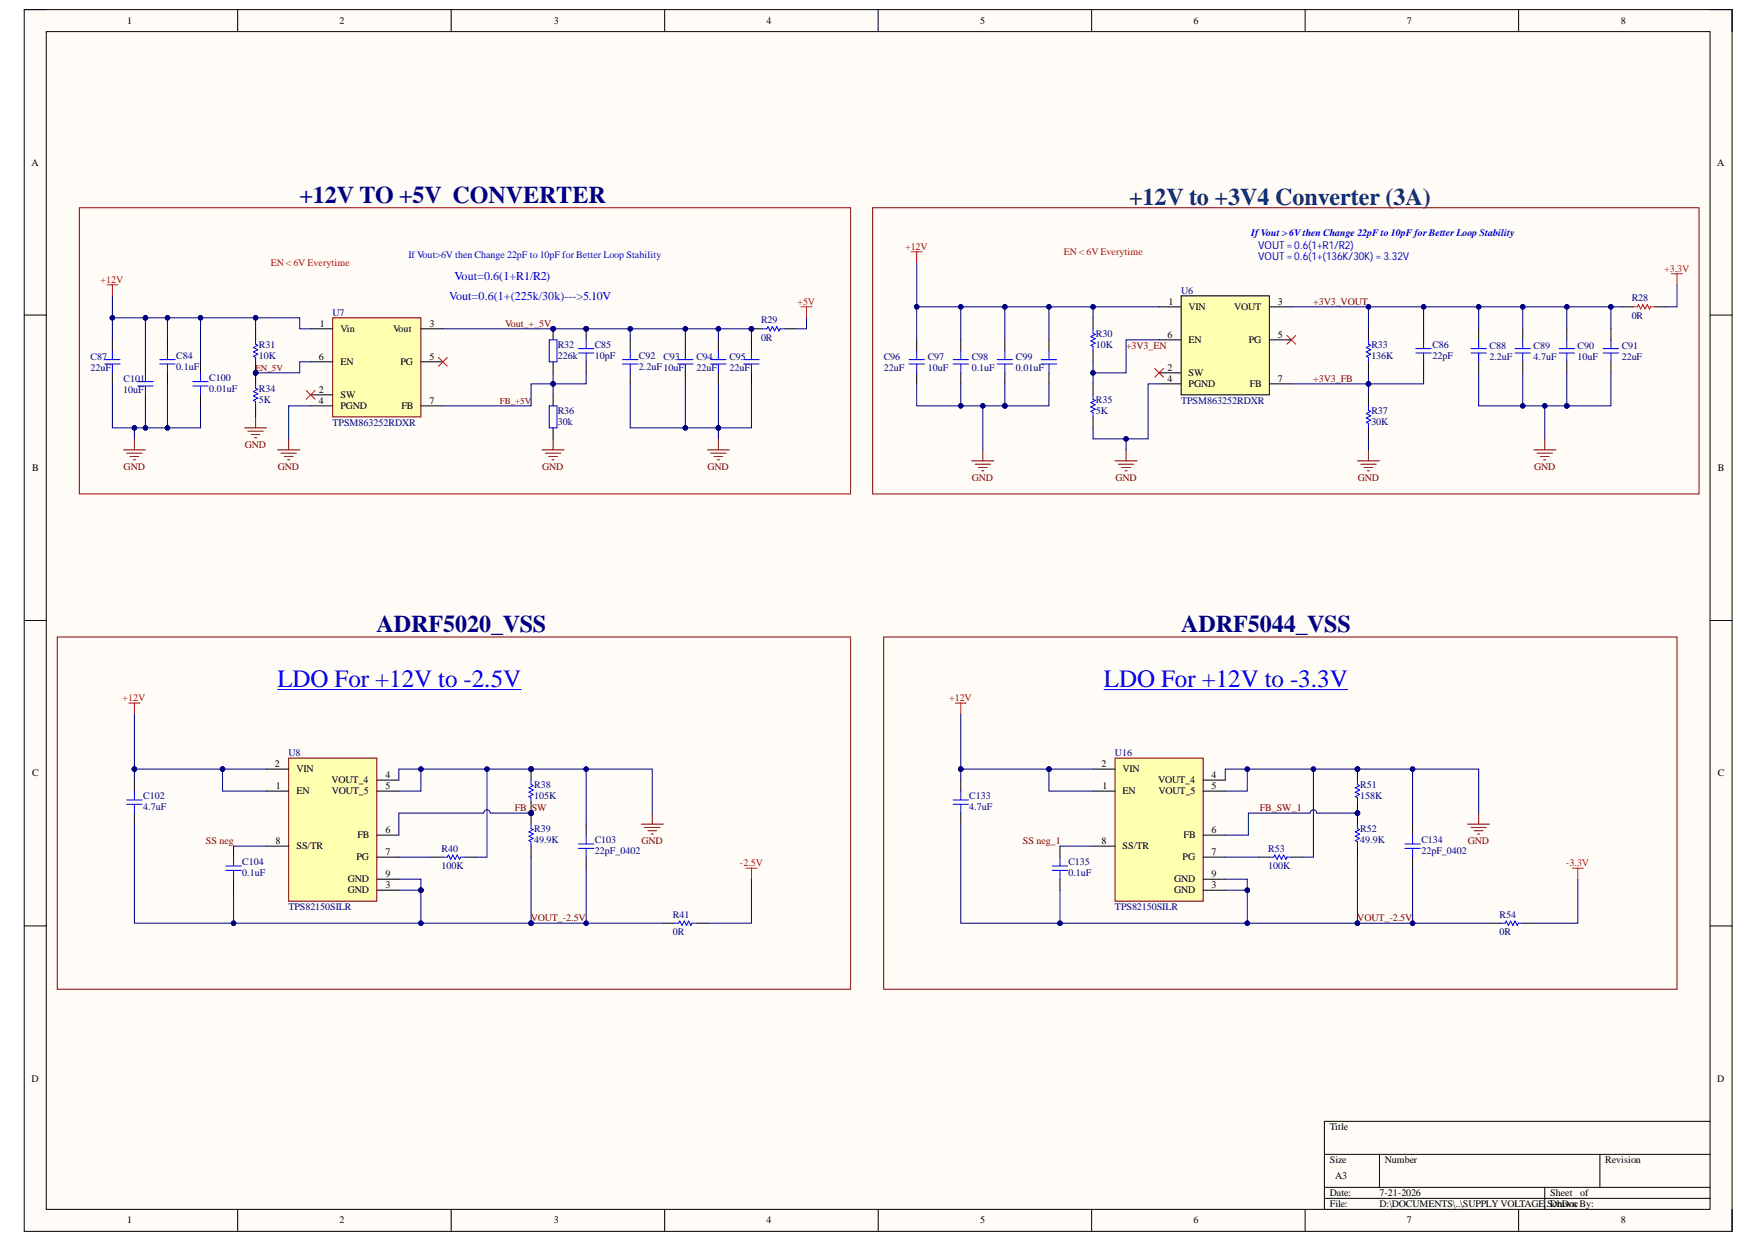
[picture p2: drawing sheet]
<svg xmlns="http://www.w3.org/2000/svg" width="297mm" height="210mm" viewBox="0 0 297 210" stroke-linecap="round" stroke-linejoin="round" font-family="sans-serif">
<defs><g id="words">
<g font-size="4.2" fill="#00f">
<text x="46.9" y="116.1">LDO For +12V to -2.5V</text>
<text x="186.5" y="116.1">LDO For +12V to -3.3V</text>
</g>
<g font-size="4.1" fill="#000080">
<text x="50.6" y="34.2">+12V TO +5V CONVERTER</text>
<text x="63.6" y="106.8">ADRF5020_VSS</text>
<text x="199.6" y="106.8">ADRF5044_VSS</text>
</g>
<text font-size="4.1" fill="#073763" x="190.8" y="34.6">+12V to +3V4 Converter (3A)</text>
<g font-size="2" fill="#00f">
<text x="76.8" y="47.3">Vout=0.6(1+R1/R2)</text>
<text x="75.9" y="50.6">Vout=0.6(1+(225k/30k)---&gt;5.10V</text>
</g>
<g font-size="1.9" fill="#00f">
<text x="212.6" y="42">VOUT=0.6(1+R1/R2)</text>
<text x="212.6" y="43.9">VOUT=0.6(1+(136K/30K) =3.32V</text>
</g>
<g font-size="1.7">
<text x="21.5" y="4.1">1</text>
<text x="57.4" y="4.1">2</text>
<text x="93.6" y="4.1">3</text>
<text x="129.5" y="4.1">4</text>
<text x="165.6" y="4.1">5</text>
<text x="201.7" y="4.1">6</text>
<text x="237.7" y="4.1">7</text>
<text x="273.8" y="4.1">8</text>
<text x="5.3" y="28">A</text>
<text x="290.2" y="28">A</text>
<text x="197.4" y="51.5">1</text>
<text x="200.8" y="52.4">VIN</text>
<text x="208.5" y="52.4">VOUT</text>
<text x="215.9" y="51.5">3</text>
<text x="54.1" y="55.2">1</text>
<text x="57.5" y="56.1">Vin</text>
<text x="66.4" y="56.1">Vout</text>
<text x="72.6" y="55.2">3</text>
<text x="197.3" y="57.1">6</text>
<text x="200.8" y="58">EN</text>
<text x="211" y="58">PG</text>
<text x="215.9" y="57.1">5</text>
<text x="53.9" y="60.8">6</text>
<text x="57.5" y="61.7">EN</text>
<text x="67.7" y="61.7">PG</text>
<text x="72.6" y="60.8">5</text>
<text x="197.3" y="62.6">2</text>
<text x="197.3" y="64.5">4</text>
<text x="200.8" y="63.6">SW</text>
<text x="200.8" y="65.4">PGND</text>
<text x="211.2" y="65.4">FB</text>
<text x="215.9" y="64.5">7</text>
<text x="53.9" y="66.4">2</text>
<text x="53.9" y="68.2">4</text>
<text x="57.5" y="67.3">SW</text>
<text x="57.5" y="69.1">PGND</text>
<text x="67.8" y="69.1">FB</text>
<text x="72.6" y="68.2">7</text>
<text x="5.4" y="79.6">B</text>
<text x="290.2" y="79.6">B</text>
<text x="5.4" y="131.2">C</text>
<text x="46.4" y="129.6">2</text>
<text x="50.1" y="130.5">VIN</text>
<text x="65.1" y="131.4">4</text>
<text x="186.1" y="129.6">2</text>
<text x="189.7" y="130.5">VIN</text>
<text x="204.7" y="131.4">4</text>
<text x="290.2" y="131.2">C</text>
<text x="46.6" y="133.3">1</text>
<text x="50.1" y="134.2">EN</text>
<text x="56" y="132.4">VOUT_4</text>
<text x="56.1" y="134.2">VOUT_5</text>
<text x="65.1" y="133.3">5</text>
<text x="186.3" y="133.3">1</text>
<text x="189.7" y="134.2">EN</text>
<text x="195.7" y="132.4">VOUT_4</text>
<text x="195.8" y="134.2">VOUT_5</text>
<text x="204.7" y="133.3">5</text>
<text x="46.5" y="142.6">8</text>
<text x="50.1" y="143.5">SS/TR</text>
<text x="60.4" y="141.7">FB</text>
<text x="65.1" y="140.7">6</text>
<text x="186.1" y="142.6">8</text>
<text x="189.7" y="143.5">SS/TR</text>
<text x="200" y="141.7">FB</text>
<text x="204.7" y="140.7">6</text>
<text x="58.8" y="149.1">GND</text>
<text x="60.2" y="145.4">PG</text>
<text x="65.1" y="144.5">7</text>
<text x="65.1" y="148.2">9</text>
<text x="198.4" y="149.1">GND</text>
<text x="199.8" y="145.4">PG</text>
<text x="204.7" y="144.5">7</text>
<text x="204.7" y="148.2">9</text>
<text x="58.8" y="151">GND</text>
<text x="65.1" y="150">3</text>
<text x="198.4" y="151">GND</text>
<text x="204.7" y="150">3</text>
<text x="5.3" y="182.8">D</text>
<text x="290.2" y="182.8">D</text>
<text x="224.7" y="190.9">Title</text>
<text x="224.7" y="196.5">Size</text>
<text x="234" y="196.5">Number</text>
<text x="271.2" y="196.5">Revision</text>
<text x="224.7" y="202.1">Date:</text>
<text x="224.7" y="204">File:</text>
<text x="225.6" y="199.3">A3</text>
<text x="233.1" y="202.1">7-21-2026</text>
<text x="233.1" y="204">D:\DOCUMENTS\..\SUPPLYVOLTAGE.SchDoc</text>
<text x="261.9" y="202.1">Sheet</text>
<text x="261.9" y="204">Drawn By:</text>
<text x="267" y="202.1">of</text>
<text x="21.5" y="206.8">1</text>
<text x="57.4" y="206.8">2</text>
<text x="93.6" y="206.8">3</text>
<text x="129.5" y="206.8">4</text>
<text x="165.6" y="206.8">5</text>
<text x="201.7" y="206.8">6</text>
<text x="237.7" y="206.8">7</text>
<text x="273.8" y="206.8">8</text>
</g>
<g font-size="1.7" fill="#00f">
<text x="211.4" y="39.8">IfVout &gt; 6Vthen Change 22pF to 10pF for Better LoopStability</text>
<text x="69" y="43.5">IfVout&gt;6V then Change 22pF to 10pF for Better Loop Stability</text>
</g>
<g font-size="1.7" fill="#f00">
<text x="17" y="47.8">+12V</text>
<text x="45.8" y="45">EN &lt; 6V Everytime</text>
<text x="152.9" y="42.2">+12V</text>
<text x="179.8" y="43.1">EN &lt; 6V Everytime</text>
<text x="281.2" y="45.9">+3.3V</text>
<text x="134.8" y="51.5">+5V</text>
<text x="20.7" y="118.4">+12V</text>
<text x="160.4" y="118.4">+12V</text>
<text x="125" y="146.3">-2.5V</text>
<text x="264.6" y="146.3">-3.3V</text>
</g>
<g font-size="1.7" fill="#000080">
<text x="56.2" y="53.3">U7</text>
<text x="199.6" y="49.6">U6</text>
<text x="275.7" y="50.9">R28</text>
<text x="275.7" y="53.8">0R</text>
<text x="43.7" y="58.7">R31</text>
<text x="94.2" y="58.7">R32</text>
<text x="100.5" y="58.7">C85</text>
<text x="128.6" y="54.6">R29</text>
<text x="128.6" y="57.6">0R</text>
<text x="185.2" y="56.9">R30</text>
<text x="185.2" y="58.7">10K</text>
<text x="231.7" y="58.7">R33</text>
<text x="242" y="58.7">C86</text>
<text x="251.7" y="58.9">C88</text>
<text x="259.1" y="58.9">C89</text>
<text x="266.6" y="58.9">C90</text>
<text x="274" y="58.9">C91</text>
<text x="15.3" y="60.9">C87</text>
<text x="15.3" y="62.6">22uF</text>
<text x="20.9" y="64.6">C101</text>
<text x="29.8" y="60.6">C84</text>
<text x="29.8" y="62.5">0.1uF</text>
<text x="35.4" y="64.3">C100</text>
<text x="43.7" y="60.6">10K</text>
<text x="94.2" y="60.6">226k</text>
<text x="100.5" y="60.6">10pF</text>
<text x="107.9" y="60.6">C92</text>
<text x="107.9" y="62.5">2.2uF10uF</text>
<text x="112.1" y="60.9">C93</text>
<text x="117.7" y="60.9">C94</text>
<text x="117.7" y="62.6">22uF</text>
<text x="123.3" y="60.9">C95</text>
<text x="123.3" y="62.6">22uF</text>
<text x="149.3" y="60.8">C96</text>
<text x="149.3" y="62.6">22uF</text>
<text x="156.8" y="60.8">C97</text>
<text x="156.8" y="62.6">10uF</text>
<text x="164.2" y="60.8">C98</text>
<text x="164.2" y="62.6">0.1uF</text>
<text x="171.6" y="60.8">C99</text>
<text x="171.6" y="62.6">0.01uF</text>
<text x="231.7" y="60.6">136K</text>
<text x="242" y="60.6">22pF</text>
<text x="251.7" y="60.8">2.2uF</text>
<text x="259.1" y="60.8">4.7uF</text>
<text x="266.6" y="60.8">10uF</text>
<text x="274" y="60.8">22uF</text>
<text x="20.8" y="66.4">10uF</text>
<text x="35.4" y="66.2">0.01uF</text>
<text x="43.7" y="66.2">R34</text>
<text x="43.7" y="68">5K</text>
<text x="56.2" y="71.9">TPSM863252RDXR</text>
<text x="94.2" y="69.9">R36</text>
<text x="94.2" y="71.8">30k</text>
<text x="185.2" y="68">R35</text>
<text x="185.2" y="69.9">5K</text>
<text x="199.6" y="68.2">TPSM863252RDXR</text>
<text x="231.7" y="69.9">R37</text>
<text x="231.7" y="71.8">30K</text>
<text x="48.7" y="127.7">U8</text>
<text x="188.4" y="127.7">U16</text>
<text x="24.2" y="135">C102</text>
<text x="24.2" y="136.8">4.7uF</text>
<text x="90.3" y="133.1">R38</text>
<text x="90.3" y="135">105K</text>
<text x="163.8" y="135">C133</text>
<text x="163.8" y="136.8">4.7uF</text>
<text x="229.8" y="133.1">R51</text>
<text x="229.8" y="135">158K</text>
<text x="74.6" y="143.9">R40</text>
<text x="90.3" y="140.6">R39</text>
<text x="90.3" y="142.4">49.9K</text>
<text x="100.5" y="142.4">C103</text>
<text x="214.3" y="143.9">R53</text>
<text x="229.8" y="140.6">R52</text>
<text x="229.8" y="142.4">49.9K</text>
<text x="240.2" y="142.4">C134</text>
<text x="40.9" y="146.1">C104</text>
<text x="40.9" y="148">0.1uF</text>
<text x="74.6" y="146.9">100K</text>
<text x="100.5" y="144.3">22pF_0402</text>
<text x="180.5" y="146.1">C135</text>
<text x="180.5" y="148">0.1uF</text>
<text x="214.3" y="146.9">100K</text>
<text x="240.2" y="144.3">22pF_0402</text>
<text x="48.7" y="153.8">TPS82150SILR</text>
<text x="113.7" y="155.1">R41</text>
<text x="188.4" y="153.8">TPS82150SILR</text>
<text x="253.4" y="155.1">R54</text>
<text x="113.7" y="158.1">0R</text>
<text x="253.4" y="158.1">0R</text>
</g>
<g font-size="1.7" fill="#800000">
<text x="221.9" y="51.5">+3V3_VOUT</text>
<text x="85.4" y="55.2">Vout_+_5V</text>
<text x="190.3" y="58.9">+3V3_EN</text>
<text x="221.9" y="64.5">+3V3_FB</text>
<text x="41.4" y="75.7">GND</text>
<text x="20.9" y="79.4">GND</text>
<text x="47" y="79.4">GND</text>
<text x="91.6" y="79.4">GND</text>
<text x="119.5" y="79.4">GND</text>
<text x="164.2" y="81.2">GND</text>
<text x="188.5" y="81.2">GND</text>
<text x="229.4" y="81.2">GND</text>
<text x="259.2" y="79.4">GND</text>
<text x="87" y="137">FB_SW</text>
<text x="212.8" y="137">FB_SW_1</text>
<text x="34.8" y="142.6">SS neg</text>
<text x="108.4" y="142.6">GND</text>
<text x="172.8" y="142.6">SS neg_1</text>
<text x="248" y="142.6">GND</text>
<text x="89.7" y="155.6">VOUT_-2.5V</text>
<text x="229.3" y="155.6">VOUT_-2.5V</text>
</g>
<g font-size="1.5" fill="#800000">
<text x="43.1" y="62.6">EN_5V</text>
<text x="84.4" y="68.2">FB_+5V</text>
</g>
</g></defs>
<path d="M4.1 1.6h288.6v206.5h-288.6z" fill-rule="evenodd" fill="#fffcf8"/>
<path d="M4.1 1.6h288.6v206.5h-288.6z" fill="none" stroke="#000" stroke-width=".17"/>
<path d="M7.8 5.3h281.1v199.1h-281.1z" fill-rule="evenodd" fill="#fffcf8"/>
<g fill="none" stroke="#000" stroke-width=".17">
<path d="M4.1 1.6h3.7M7.8 5.3h281.1v199.1h-281.1zM40.2 1.6v3.7M76.2 1.6v3.7M112.3 1.6v3.7M148.4 1.6v3.7M184.5 1.6v3.7M220.5 1.6v3.7M256.6 1.6v3.7M288.9 1.6h3.8v3.7M4.1 53.2h3.7M288.9 53.3h3.8"/>
<path d="M4.1 104.9h3.7M288.9 104.9h3.8M4.1 156.5h3.7M288.9 156.5h3.8M223.8 195.1h65.1M233.1 195.1v5.6M270.3 195.1v5.6M288.9 189.5h-65.1v14.9M40.2 204.4v3.7M76.2 204.4v3.7M112.3 204.4v3.7M148.4 204.4v3.7"/>
<path d="M184.5 204.4v3.7M220.5 204.4v3.7M223.8 200.7h65.1M223.8 202.5h65.1M256.6 204.4v3.7M261 200.7v3.7M292.7 204.4v3.7"/>
</g>
<path d="M56.2 53.7h14.9v16.8h-14.9z" fill-rule="evenodd" fill="#ffffb0"/>
<path d="M56.2 53.7h14.9v16.8h-14.9zM20.8 76h3.8M21.4 76.6h2.6M22 77.1h1.5M22.5 77.7h.4M22.7 74.2v1.8M46.9 76h3.7M47.5 76.6h2.6M48 77.1h1.5M48.6 77.7h.4M48.8 74.2v1.8" fill="none" stroke="#800000" stroke-width=".17"/>
<g fill="none" stroke="#000" stroke-width=".17">
<path d="M19 57.4v1.9M28.3 57.4v1.9M52.5 55.6h3.7M71.1 55.6h3.7M19 63v1.9M24.6 61.1v1.9M24.6 66.7v1.9M28.3 63v1.9M33.9 61.1v1.9M33.9 66.7v1.9M52.5 66.7h3.7M52.5 68.6h3.7"/>
<path d="M52.5 61.1h3.7M71.1 68.6h3.7M71.1 61.1h3.7"/>
</g>
<path d="M51.8 66l1.4 1.5M53.2 66l-1.4 1.5" fill="none" stroke="#f00" stroke-width=".17"/>
<g fill="none" stroke="#00f" stroke-width=".17">
<path d="M19 59.3v1.5M28.3 59.3v1.5M17.7 61.5h2.6M17.7 60.8h2.6M19 61.5v1.5M23.3 65.2h2.6M23.3 64.5h2.6M24.6 63v1.5M24.6 65.2v1.5M27 61.5h2.6M27 60.8h2.6M28.3 61.5v1.5"/>
<path d="M32.6 65.2h2.6M32.6 64.5h2.6M33.9 63v1.5M33.9 65.2v1.5"/>
</g>
<circle cx="93.5" cy="55.6" r=".37" fill="#000080"/>
<circle cx="93.5" cy="55.6" r=".37" fill="none" stroke="#000080" stroke-width=".17"/>
<path d="M93.5 55.6v1.8M93.5 61.1v1.9" fill="none" stroke="#000" stroke-width=".17"/>
<circle cx="93.5" cy="55.6" r=".37" fill="#000080"/>
<circle cx="93.5" cy="55.6" r=".37" fill="none" stroke="#000080" stroke-width=".17"/>
<path d="M92.8 57.4h1.3v3.7h-1.3zM115.8 59.3v1.5M121.4 59.3v1.5M92.8 68.6h1.3v3.7h-1.3zM114.5 61.5h2.6M114.5 60.8h2.6M115.8 61.5v1.5M120.1 61.5h2.6M120.1 60.8h2.6M121.4 61.5v1.5" fill="none" stroke="#00f" stroke-width=".17"/>
<path d="M115.8 57.4v1.9M121.4 57.4v1.9M93.5 66.7v1.9M93.5 72.3v1.9M115.8 63v1.9M121.4 63v1.9" fill="none" stroke="#000" stroke-width=".17"/>
<path d="M91.6 76h3.7M92.2 76.6h2.6M92.7 77.1h1.5M93.3 77.7h.3M93.5 74.2v1.8" fill="none" stroke="#800000" stroke-width=".17"/>
<circle cx="99" cy="55.6" r=".37" fill="#000080"/>
<circle cx="99" cy="55.6" r=".37" fill="none" stroke="#000080" stroke-width=".17"/>
<path d="M99 55.6v1.8" fill="none" stroke="#000" stroke-width=".17"/>
<circle cx="99" cy="55.6" r=".37" fill="#000080"/>
<circle cx="99" cy="55.6" r=".37" fill="none" stroke="#000080" stroke-width=".17"/>
<path d="M106.5 57.4v1.9M99 61.1v1.9M106.5 63v1.9" fill="none" stroke="#000" stroke-width=".17"/>
<path d="M97.7 58.9h2.6M97.7 59.7h2.6M99 57.4v1.5M99 59.7v1.4M106.5 59.3v1.5M105.2 61.5h2.6M105.2 60.8h2.6M106.5 61.5v1.5" fill="none" stroke="#00f" stroke-width=".17"/>
<path d="M119.5 76h3.7M120.1 76.6h2.6M120.6 77.1h1.5M121.2 77.7h.4M121.4 74.2v1.8" fill="none" stroke="#800000" stroke-width=".17"/>
<path d="M135.3 51.9h1.9M136.3 51.9v1.8" fill="none" stroke="#f00" stroke-width=".17"/>
<circle cx="93.5" cy="55.6" r=".37" fill="#000080"/>
<circle cx="93.5" cy="55.6" r=".37" fill="none" stroke="#000080" stroke-width=".17"/>
<path d="M127 57.4v1.9M127 63v1.9" fill="none" stroke="#000" stroke-width=".17"/>
<path d="M127 59.3v1.5M125.7 61.5h2.6M125.7 60.8h2.6M127 61.5v1.5" fill="none" stroke="#00f" stroke-width=".17"/>
<circle cx="127" cy="55.6" r=".37" fill="#000080"/>
<circle cx="127" cy="55.6" r=".37" fill="none" stroke="#000080" stroke-width=".17"/>
<path d="M127 55.6h1.8M132.6 55.6h1.8" fill="none" stroke="#000" stroke-width=".17"/>
<circle cx="127" cy="55.6" r=".37" fill="#000080"/>
<circle cx="127" cy="55.6" r=".37" fill="none" stroke="#000080" stroke-width=".17"/>
<path d="M128.8 55.6h.8l.2-.4 .3 .7 .4-.7 .4 .7 .3-.7 .4 .7 .2-.3h.8" fill="none" stroke="#00f" stroke-width=".17"/>
<path d="M74.1 60.4l1.5 1.5M75.6 60.4l-1.5 1.5" fill="none" stroke="#f00" stroke-width=".17"/>
<path d="M41.3 72.3h3.7M41.9 72.9h2.6M42.4 73.4h1.5M43 74h.4M43.2 70.5v1.8" fill="none" stroke="#800000" stroke-width=".17"/>
<circle cx="43.2" cy="63" r=".37" fill="#000080"/>
<circle cx="43.2" cy="63" r=".37" fill="none" stroke="#000080" stroke-width=".17"/>
<circle cx="43.2" cy="63" r=".37" fill="#000080"/>
<circle cx="43.2" cy="63" r=".37" fill="none" stroke="#000080" stroke-width=".17"/>
<path d="M43.2 55.6v1.8M43.2 61.1v1.9" fill="none" stroke="#000" stroke-width=".17"/>
<circle cx="43.2" cy="63" r=".37" fill="#000080"/>
<circle cx="43.2" cy="63" r=".37" fill="none" stroke="#000080" stroke-width=".17"/>
<path d="M43.2 57.4v.8l.4 .2-.8 .3 .8 .4-.8 .4 .8 .3-.8 .4 .4 .2v.7" fill="none" stroke="#00f" stroke-width=".17"/>
<circle cx="43.2" cy="63" r=".37" fill="#000080"/>
<circle cx="43.2" cy="63" r=".37" fill="none" stroke="#000080" stroke-width=".17"/>
<path d="M43.2 63v1.9" fill="none" stroke="#000" stroke-width=".17"/>
<circle cx="43.2" cy="63" r=".37" fill="#000080"/>
<circle cx="43.2" cy="63" r=".37" fill="none" stroke="#000080" stroke-width=".17"/>
<g fill="none" stroke="#000" stroke-width=".17">
<path d="M154.9 57.4v1.9M162.3 57.4v1.9M169.8 57.4v1.9M177.2 57.4v1.9M231.2 55.6v1.8M249.8 55.6v1.8M257.3 55.6v1.8M264.7 55.6v1.8M272.2 55.6v1.8M43.2 68.6v1.9M154.9 63v1.9M162.3 63v1.9"/>
<path d="M169.8 63v1.9M177.2 63v1.9M231.2 61.2v1.8M231.2 66.7v1.9M231.2 72.3v1.9M249.8 61.2v1.8M257.3 61.2v1.8M264.7 61.2v1.8M272.2 61.2v1.8"/>
</g>
<g fill="none" stroke="#00f" stroke-width=".17">
<path d="M154.9 59.3v1.5M162.3 59.3v1.5M169.8 59.3v1.5M177.2 59.3v1.5M231.2 57.4v.8l.4 .2-.7 .3 .7 .4-.7 .4 .7 .4-.7 .3 .3 .2v.8M248.5 59.7h2.6M248.5 58.9h2.6M249.8 57.4v1.5M249.8 59.7v1.5M256 59.7h2.6M256 58.9h2.6M257.3 57.4v1.5"/>
<path d="M257.3 59.7v1.5M263.4 59.7h2.6M263.4 58.9h2.6M264.7 57.4v1.5M264.7 59.7v1.5M270.9 59.7h2.6M270.9 58.9h2.6M272.2 57.4v1.5M272.2 59.7v1.5M43.2 64.9v.7l.4 .2-.8 .4 .8 .3-.8 .4 .8 .4-.8 .4 .4 .1v.8M153.6 61.5h2.6M153.6 60.8h2.6"/>
<path d="M154.9 61.5v1.5M161 61.5h2.6M161 60.8h2.6M162.3 61.5v1.5M168.5 61.5h2.6M168.5 60.8h2.6M169.8 61.5v1.5M175.9 61.5h2.6M175.9 60.8h2.6M177.2 61.5v1.5M231.2 68.6v.7l.4 .2-.7 .4 .7 .4-.7 .3 .7 .4-.7 .4 .3 .2v.7"/>
</g>
<path d="M18.1 48.1h1.8M19 48.1v1.9M217.4 56.7l1.5 1.5M218.9 56.7l-1.5 1.5M282.4 46.3h1.9M283.4 46.3v1.8M195.1 62.3l1.5 1.5M196.6 62.3l-1.5 1.5" fill="none" stroke="#f00" stroke-width=".17"/>
<g fill="none" stroke="#800000" stroke-width=".17">
<path d="M164.2 77.9h3.7M164.8 78.5h2.6M165.3 79h1.5M165.9 79.6h.3M166.1 76v1.9M188.4 77.9h3.7M189 78.5h2.6M189.5 79h1.5M190.1 79.6h.4M190.3 76v1.9M229.4 77.9h3.7M229.9 78.5h2.6"/>
<path d="M230.5 79h1.5M231 79.6h.4M231.2 76v1.9M259.1 76h3.8M259.7 76.6h2.6M260.3 77.2h1.5M260.8 77.7h.4M261 74.2v1.8"/>
</g>
<path d="M199.6 50h14.9v16.7h-14.9z" fill-rule="evenodd" fill="#ffffb0"/>
<g fill="none" stroke="#000" stroke-width=".17">
<path d="M184.7 53.7v1.9M184.7 59.3v1.9M195.8 51.9h3.8M195.8 57.4h3.8M199.6 50h14.9v16.7h-14.9zM214.5 51.9h3.7M214.5 57.4h3.7M240.5 55.6v1.8M274 51.9h1.9M279.6 51.9h1.9M184.7 64.9v1.8M184.7 70.5v1.8"/>
<path d="M195.8 63h3.8M195.8 64.9h3.8M214.5 64.9h3.7M240.5 61.2v1.8"/>
</g>
<path d="M184.7 55.6v.7l.4 .2-.8 .4 .8 .3-.8 .4 .8 .4-.8 .4 .4 .1v.8M239.2 58.9h2.6M239.2 59.7h2.6M240.5 57.4v1.5M240.5 59.7v1.5M184.7 66.7v.8l.4 .2-.8 .3 .8 .4-.8 .4 .8 .4-.8 .3 .4 .2v.8" fill="none" stroke="#00f" stroke-width=".17"/>
<path d="M154 42.5h1.8M154.9 42.5v1.9M275.9 51.9h.7l.2-.4 .4 .7 .4-.7 .4 .7 .3-.7 .4 .7 .2-.3h.7" fill="none" stroke="#f00" stroke-width=".17"/>
<path d="M147.5 35.1h139.6v48.4h-139.6z" fill="none" stroke="#800000" stroke-width=".17"/>
<path d="M48.8 128.1h14.9v24.2h-14.9z" fill-rule="evenodd" fill="#ffffb0"/>
<path d="M48.8 128.1h14.9v24.2h-14.9z" fill="none" stroke="#800000" stroke-width=".17"/>
<g fill="none" stroke="#000" stroke-width=".17">
<path d="M22.7 131.8v1.9M22.7 137.4v1.9M45 130h3.8M45 133.7h3.8M63.7 133.7h3.7M63.7 131.8h3.7M39.5 143v1.9M39.5 148.6v1.8M45 143h3.8M63.7 141.1h3.7M63.7 144.9h3.7M63.7 148.6h3.7"/>
<path d="M63.7 150.4h3.7"/>
</g>
<path d="M21.4 135.9h2.6M21.4 135.2h2.6M22.7 133.7v1.5M22.7 135.9v1.5M38.2 147.1h2.6M38.2 146.3h2.6M39.5 144.9v1.4M39.5 147.1v1.5" fill="none" stroke="#00f" stroke-width=".17"/>
<circle cx="89.7" cy="130" r=".37" fill="#000080"/>
<circle cx="89.7" cy="130" r=".37" fill="none" stroke="#000080" stroke-width=".17"/>
<circle cx="89.7" cy="137.4" r=".37" fill="#000080"/>
<circle cx="89.7" cy="137.4" r=".37" fill="none" stroke="#000080" stroke-width=".17"/>
<path d="M89.7 130v1.8" fill="none" stroke="#000" stroke-width=".17"/>
<circle cx="89.7" cy="130" r=".37" fill="#000080"/>
<circle cx="89.7" cy="130" r=".37" fill="none" stroke="#000080" stroke-width=".17"/>
<path d="M89.7 135.6v1.8" fill="none" stroke="#000" stroke-width=".17"/>
<circle cx="89.7" cy="137.4" r=".37" fill="#000080"/>
<circle cx="89.7" cy="137.4" r=".37" fill="none" stroke="#000080" stroke-width=".17"/>
<path d="M89.7 131.8v.8l.4 .2-.7 .3 .7 .4-.7 .4 .7 .4-.7 .3 .3 .2v.8" fill="none" stroke="#00f" stroke-width=".17"/>
<circle cx="89.7" cy="137.4" r=".37" fill="#000080"/>
<circle cx="89.7" cy="137.4" r=".37" fill="none" stroke="#000080" stroke-width=".17"/>
<path d="M89.7 137.4v1.9" fill="none" stroke="#000" stroke-width=".17"/>
<circle cx="89.7" cy="137.4" r=".37" fill="#000080"/>
<circle cx="89.7" cy="137.4" r=".37" fill="none" stroke="#000080" stroke-width=".17"/>
<path d="M89.7 143v1.9" fill="none" stroke="#000" stroke-width=".17"/>
<path d="M89.7 139.3v.7l.4 .2-.7 .4 .7 .4-.7 .3 .7 .4-.7 .4 .3 .2v.7" fill="none" stroke="#00f" stroke-width=".17"/>
<circle cx="89.7" cy="137.4" r=".37" fill="#000080"/>
<circle cx="89.7" cy="137.4" r=".37" fill="none" stroke="#000080" stroke-width=".17"/>
<path d="M9.7 107.7h134v59.5h-134zM108.3 139.3h3.8M108.9 139.8h2.6M110.2 137.4v1.9M109.5 140.4h1.5M110 141h.4" fill="none" stroke="#800000" stroke-width=".17"/>
<path d="M21.8 118.8h1.8M22.7 118.8v1.9M126 146.7h1.9M127 146.7v1.9" fill="none" stroke="#f00" stroke-width=".17"/>
<path d="M46.9 116.5h41.2M74.8 144.9h.8l.2-.4 .3 .7 .4-.7 .4 .7 .4-.7 .3 .7 .2-.3h.8M113.9 156h.8l.2-.3 .3 .7 .4-.7 .4 .7 .4-.7 .3 .7 .2-.4h.8" fill="none" stroke="#00f" stroke-width=".17"/>
<path d="M73 144.9h1.8M78.6 144.9h1.8M112.1 156h1.8M117.7 156h1.8" fill="none" stroke="#000" stroke-width=".17"/>
<path d="M188.4 128.1h14.9v24.2h-14.9z" fill-rule="evenodd" fill="#ffffb0"/>
<path d="M188.4 128.1h14.9v24.2h-14.9z" fill="none" stroke="#800000" stroke-width=".17"/>
<g fill="none" stroke="#000" stroke-width=".17">
<path d="M162.3 131.8v1.9M162.3 137.4v1.9M184.7 130h3.7M184.7 133.7h3.7M203.3 133.7h3.7M203.3 131.8h3.7M179.1 143v1.9M179.1 148.6v1.8M184.7 143h3.7M203.3 141.1h3.7M203.3 144.9h3.7M203.3 148.6h3.7"/>
<path d="M203.3 150.4h3.7"/>
</g>
<path d="M161 135.9h2.6M161 135.2h2.6M162.3 133.7v1.5M162.3 135.9v1.5M177.8 147.1h2.6M177.8 146.3h2.6M179.1 144.9v1.4M179.1 147.1v1.5" fill="none" stroke="#00f" stroke-width=".17"/>
<circle cx="229.4" cy="130" r=".37" fill="#000080"/>
<circle cx="229.4" cy="130" r=".37" fill="none" stroke="#000080" stroke-width=".17"/>
<circle cx="229.4" cy="137.4" r=".37" fill="#000080"/>
<circle cx="229.4" cy="137.4" r=".37" fill="none" stroke="#000080" stroke-width=".17"/>
<path d="M229.4 130v1.8" fill="none" stroke="#000" stroke-width=".17"/>
<circle cx="229.4" cy="130" r=".37" fill="#000080"/>
<circle cx="229.4" cy="130" r=".37" fill="none" stroke="#000080" stroke-width=".17"/>
<path d="M229.4 135.6v1.8" fill="none" stroke="#000" stroke-width=".17"/>
<circle cx="229.4" cy="137.4" r=".37" fill="#000080"/>
<circle cx="229.4" cy="137.4" r=".37" fill="none" stroke="#000080" stroke-width=".17"/>
<path d="M229.4 131.8v.8l.3 .2-.7 .3 .7 .4-.7 .4 .7 .4-.7 .3 .4 .2v.8" fill="none" stroke="#00f" stroke-width=".17"/>
<circle cx="229.4" cy="137.4" r=".37" fill="#000080"/>
<circle cx="229.4" cy="137.4" r=".37" fill="none" stroke="#000080" stroke-width=".17"/>
<path d="M229.4 137.4v1.9" fill="none" stroke="#000" stroke-width=".17"/>
<circle cx="229.4" cy="137.4" r=".37" fill="#000080"/>
<circle cx="229.4" cy="137.4" r=".37" fill="none" stroke="#000080" stroke-width=".17"/>
<path d="M212.6 144.9h1.9M218.2 144.9h1.9M229.4 143v1.9M251.7 156h1.9M257.3 156h1.8" fill="none" stroke="#000" stroke-width=".17"/>
<path d="M186.5 116.5h41.2M229.4 139.3v.7l.3 .2-.7 .4 .7 .4-.7 .3 .7 .4-.7 .4 .4 .2v.7M214.5 144.9h.7l.2-.4 .4 .7 .3-.7 .4 .7 .4-.7 .4 .7 .1-.3h.8M253.6 156h.7l.2-.3 .4 .7 .3-.7 .4 .7 .4-.7 .4 .7 .1-.4h.8" fill="none" stroke="#00f" stroke-width=".17"/>
<path d="M149.3 107.7h134.1v59.5h-134.1zM248 139.3h3.7M248.5 139.8h2.6M249.8 137.4v1.9M249.1 140.4h1.5M249.7 141h.3" fill="none" stroke="#800000" stroke-width=".17"/>
<path d="M161.4 118.8h1.9M162.3 118.8v1.9M265.7 146.7h1.8M266.6 146.7v1.9" fill="none" stroke="#f00" stroke-width=".17"/>
<circle cx="89.7" cy="156" r=".37" fill="#000080"/>
<circle cx="89.7" cy="156" r=".37" fill="none" stroke="#000080" stroke-width=".17"/>
<circle cx="229.4" cy="156" r=".37" fill="#000080"/>
<g fill="none" stroke="#000080" stroke-width=".17">
<path d="M22.7 72.3v1.9M52.5 68.6h-3.7v5.6"/>
<circle cx="229.4" cy="156" r=".37"/>
</g>
<path d="M13.4 35.1h130.3v48.4h-130.3z" fill="none" stroke="#980000" stroke-width=".17"/>
<path d="M99 139.3v1.8M238.7 139.3v1.8M99 144.9v1.8M238.7 144.9v1.8" fill="none" stroke="#000" stroke-width=".17"/>
<path d="M97.7 143.4h2.6M97.7 142.6h2.6M99 141.1v1.5M99 143.4v1.5M237.4 143.4h2.6M237.4 142.6h2.6M238.7 141.1v1.5M238.7 143.4v1.5" fill="none" stroke="#00f" stroke-width=".17"/>
<circle cx="22.7" cy="72.3" r=".37" fill="#000080"/>
<g fill="none" stroke="#000080" stroke-width=".17">
<path d="M93.5 63v1.9h-3.8v3.7h-14.9"/>
<circle cx="22.7" cy="72.3" r=".37"/>
</g>
<circle cx="93.5" cy="64.9" r=".37" fill="#000080"/>
<g fill="none" stroke="#000080" stroke-width=".17">
<path d="M93.5 64.9v1.8"/>
<circle cx="93.5" cy="64.9" r=".37"/>
</g>
<circle cx="93.5" cy="64.9" r=".37" fill="#000080"/>
<g fill="none" stroke="#000080" stroke-width=".17">
<path d="M99 63v1.9h-5.5"/>
<circle cx="93.5" cy="64.9" r=".37"/>
</g>
<circle cx="93.5" cy="64.9" r=".37" fill="#000080"/>
<g fill="none" stroke="#000080" stroke-width=".17">
<path d="M106.5 55.6v1.8"/>
<circle cx="93.5" cy="64.9" r=".37"/>
</g>
<circle cx="106.5" cy="55.6" r=".37" fill="#000080"/>
<g fill="none" stroke="#000080" stroke-width=".17">
<path d="M115.8 55.6v1.8"/>
<circle cx="106.5" cy="55.6" r=".37"/>
</g>
<circle cx="115.8" cy="55.6" r=".37" fill="#000080"/>
<g fill="none" stroke="#000080" stroke-width=".17">
<path d="M115.8 64.9v7.4"/>
<circle cx="115.8" cy="55.6" r=".37"/>
</g>
<circle cx="115.8" cy="72.3" r=".37" fill="#000080"/>
<g fill="none" stroke="#000080" stroke-width=".17">
<path d="M121.4 55.6v1.8M136.3 53.7v1.9h-1.9"/>
<circle cx="115.8" cy="72.3" r=".37"/>
</g>
<circle cx="121.4" cy="55.6" r=".37" fill="#000080"/>
<g fill="none" stroke="#000080" stroke-width=".17">
<path d="M127 64.9v7.4h-5.6"/>
<circle cx="121.4" cy="55.6" r=".37"/>
</g>
<circle cx="121.4" cy="72.3" r=".37" fill="#000080"/>
<g fill="none" stroke="#000080" stroke-width=".17">
<path d="M127 55.6v1.8"/>
<circle cx="121.4" cy="72.3" r=".37"/>
</g>
<circle cx="127" cy="55.6" r=".37" fill="#000080"/>
<g fill="none" stroke="#000080" stroke-width=".17">
<path d="M24.6 68.6v3.7"/>
<circle cx="127" cy="55.6" r=".37"/>
</g>
<circle cx="24.6" cy="72.3" r=".37" fill="#000080"/>
<g fill="none" stroke="#000080" stroke-width=".17">
<path d="M24.6 53.7v7.4"/>
<circle cx="24.6" cy="72.3" r=".37"/>
</g>
<circle cx="24.6" cy="53.7" r=".37" fill="#000080"/>
<g fill="none" stroke="#000080" stroke-width=".17">
<path d="M28.3 64.9v7.4"/>
<circle cx="24.6" cy="53.7" r=".37"/>
</g>
<circle cx="28.3" cy="72.3" r=".37" fill="#000080"/>
<g fill="none" stroke="#000080" stroke-width=".17">
<path d="M33.9 53.7v7.4"/>
<circle cx="28.3" cy="72.3" r=".37"/>
</g>
<circle cx="33.9" cy="53.7" r=".37" fill="#000080"/>
<g fill="none" stroke="#000080" stroke-width=".17">
<path d="M43.2 53.7v1.9"/>
<circle cx="33.9" cy="53.7" r=".37"/>
</g>
<circle cx="43.2" cy="53.7" r=".37" fill="#000080"/>
<g fill="none" stroke="#000080" stroke-width=".17">
<path d="M24.6 53.7h3.7"/>
<circle cx="43.2" cy="53.7" r=".37"/>
</g>
<circle cx="28.3" cy="53.7" r=".37" fill="#000080"/>
<circle cx="28.3" cy="53.7" r=".37" fill="none" stroke="#000080" stroke-width=".17"/>
<circle cx="24.6" cy="53.7" r=".37" fill="#000080"/>
<g fill="none" stroke="#000080" stroke-width=".17">
<path d="M52.5 61.1h-1.9v1.9h-7.4"/>
<circle cx="24.6" cy="53.7" r=".37"/>
</g>
<circle cx="43.2" cy="63" r=".37" fill="#000080"/>
<g fill="none" stroke="#000080" stroke-width=".17">
<path d="M24.6 53.7h-5.6v3.7"/>
<circle cx="43.2" cy="63" r=".37"/>
</g>
<circle cx="19" cy="53.7" r=".37" fill="#000080"/>
<circle cx="19" cy="53.7" r=".37" fill="none" stroke="#000080" stroke-width=".17"/>
<circle cx="24.6" cy="53.7" r=".37" fill="#000080"/>
<g fill="none" stroke="#000080" stroke-width=".17">
<path d="M19 50v3.7"/>
<circle cx="24.6" cy="53.7" r=".37"/>
</g>
<circle cx="19" cy="53.7" r=".37" fill="#000080"/>
<g fill="none" stroke="#000080" stroke-width=".17">
<path d="M154.9 51.9v5.5M283.4 48.1v3.8h-1.9"/>
<circle cx="19" cy="53.7" r=".37"/>
</g>
<circle cx="154.9" cy="51.8" r=".37" fill="#000080"/>
<g fill="none" stroke="#000080" stroke-width=".17">
<path d="M162.3 64.9v3.7"/>
<circle cx="154.9" cy="51.8" r=".37"/>
</g>
<circle cx="162.3" cy="68.6" r=".37" fill="#000080"/>
<g fill="none" stroke="#000080" stroke-width=".17">
<path d="M162.3 51.9v5.5"/>
<circle cx="162.3" cy="68.6" r=".37"/>
</g>
<circle cx="162.3" cy="51.8" r=".37" fill="#000080"/>
<g fill="none" stroke="#000080" stroke-width=".17">
<path d="M169.8 64.9v3.7"/>
<circle cx="162.3" cy="51.8" r=".37"/>
</g>
<circle cx="169.8" cy="68.6" r=".37" fill="#000080"/>
<g fill="none" stroke="#000080" stroke-width=".17">
<path d="M169.8 51.9v5.5"/>
<circle cx="169.8" cy="68.6" r=".37"/>
</g>
<circle cx="169.8" cy="51.8" r=".37" fill="#000080"/>
<g fill="none" stroke="#000080" stroke-width=".17">
<path d="M177.2 51.9v5.5"/>
<circle cx="169.8" cy="51.8" r=".37"/>
</g>
<circle cx="177.2" cy="51.9" r=".38" fill="#000080"/>
<g fill="none" stroke="#000080" stroke-width=".17">
<path d="M184.7 51.9v1.8"/>
<circle cx="177.2" cy="51.9" r=".38"/>
</g>
<circle cx="184.7" cy="51.9" r=".37" fill="#000080"/>
<g fill="none" stroke="#000080" stroke-width=".17">
<path d="M195.8 57.4h-5.5v5.6h-5.6v-1.8"/>
<circle cx="184.7" cy="51.9" r=".37"/>
</g>
<circle cx="184.7" cy="63" r=".37" fill="#000080"/>
<g fill="none" stroke="#000080" stroke-width=".17">
<path d="M231.2 63v1.9M231.2 74.2v1.8"/>
<circle cx="184.7" cy="63" r=".37"/>
</g>
<circle cx="231.2" cy="64.9" r=".37" fill="#000080"/>
<g fill="none" stroke="#000080" stroke-width=".17">
<path d="M218.2 64.9h13"/>
<circle cx="231.2" cy="64.9" r=".37"/>
</g>
<circle cx="231.2" cy="64.9" r=".37" fill="#000080"/>
<g fill="none" stroke="#000080" stroke-width=".17">
<path d="M240.5 63v1.9h-9.3v1.8"/>
<circle cx="231.2" cy="64.9" r=".37"/>
</g>
<circle cx="231.2" cy="64.9" r=".37" fill="#000080"/>
<g fill="none" stroke="#000080" stroke-width=".17">
<path d="M231.2 51.9v3.7"/>
<circle cx="231.2" cy="64.9" r=".37"/>
</g>
<circle cx="231.2" cy="51.9" r=".37" fill="#000080"/>
<g fill="none" stroke="#000080" stroke-width=".17">
<path d="M272.2 51.9v3.7"/>
<circle cx="231.2" cy="51.9" r=".37"/>
</g>
<circle cx="272.2" cy="51.9" r=".38" fill="#000080"/>
<g fill="none" stroke="#000080" stroke-width=".17">
<path d="M264.7 63v5.6"/>
<circle cx="272.2" cy="51.9" r=".38"/>
</g>
<circle cx="264.7" cy="68.6" r=".37" fill="#000080"/>
<g fill="none" stroke="#000080" stroke-width=".17">
<path d="M264.7 51.9v3.7"/>
<circle cx="264.7" cy="68.6" r=".37"/>
</g>
<circle cx="264.7" cy="51.9" r=".37" fill="#000080"/>
<g fill="none" stroke="#000080" stroke-width=".17">
<path d="M257.3 63v5.6"/>
<circle cx="264.7" cy="51.9" r=".37"/>
</g>
<circle cx="257.3" cy="68.6" r=".37" fill="#000080"/>
<g fill="none" stroke="#000080" stroke-width=".17">
<path d="M240.5 51.9v3.7"/>
<circle cx="257.3" cy="68.6" r=".37"/>
</g>
<circle cx="240.5" cy="51.9" r=".38" fill="#000080"/>
<g fill="none" stroke="#000080" stroke-width=".17">
<path d="M249.8 51.9v3.7"/>
<circle cx="240.5" cy="51.9" r=".38"/>
</g>
<circle cx="249.8" cy="51.9" r=".37" fill="#000080"/>
<g fill="none" stroke="#000080" stroke-width=".17">
<path d="M184.7 63v1.9"/>
<circle cx="249.8" cy="51.9" r=".37"/>
</g>
<circle cx="184.7" cy="63" r=".37" fill="#000080"/>
<g fill="none" stroke="#000080" stroke-width=".17">
<path d="M177.2 64.9v3.7h-7.4"/>
<circle cx="184.7" cy="63" r=".37"/>
</g>
<circle cx="169.8" cy="68.6" r=".37" fill="#000080"/>
<g fill="none" stroke="#000080" stroke-width=".17">
<path d="M166.1 68.6v7.4"/>
<circle cx="169.8" cy="68.6" r=".37"/>
</g>
<circle cx="166.1" cy="68.6" r=".37" fill="#000080"/>
<g fill="none" stroke="#000080" stroke-width=".17">
<path d="M190.3 74.2v1.8"/>
<circle cx="166.1" cy="68.6" r=".37"/>
</g>
<circle cx="190.3" cy="74.2" r=".37" fill="#000080"/>
<g fill="none" stroke="#000080" stroke-width=".17">
<path d="M71.1 130v3.7h-3.7M39.5 143h5.5"/>
<circle cx="190.3" cy="74.2" r=".37"/>
</g>
<circle cx="71.1" cy="130" r=".37" fill="#000080"/>
<g fill="none" stroke="#000080" stroke-width=".17">
<path d="M37.6 130v3.7h7.4"/>
<circle cx="71.1" cy="130" r=".37"/>
</g>
<circle cx="37.6" cy="130" r=".37" fill="#000080"/>
<g fill="none" stroke="#000080" stroke-width=".17">
<path d="M82.3 130v14.9h-1.9M67.4 144.9h5.6"/>
<circle cx="37.6" cy="130" r=".37"/>
</g>
<circle cx="82.3" cy="130" r=".37" fill="#000080"/>
<g fill="none" stroke="#000080" stroke-width=".17">
<path d="M22.7 130h14.9"/>
<circle cx="82.3" cy="130" r=".37"/>
</g>
<circle cx="22.7" cy="130" r=".37" fill="#000080"/>
<circle cx="22.7" cy="130" r=".37" fill="none" stroke="#000080" stroke-width=".17"/>
<circle cx="37.6" cy="130" r=".37" fill="#000080"/>
<g fill="none" stroke="#000080" stroke-width=".17">
<path d="M37.6 130h7.4"/>
<circle cx="37.6" cy="130" r=".37"/>
</g>
<circle cx="37.6" cy="130" r=".37" fill="#000080"/>
<g fill="none" stroke="#000080" stroke-width=".17">
<path d="M22.7 130v1.8"/>
<circle cx="37.6" cy="130" r=".37"/>
</g>
<circle cx="22.7" cy="130" r=".37" fill="#000080"/>
<g fill="none" stroke="#000080" stroke-width=".17">
<path d="M22.7 120.7v9.3"/>
<circle cx="22.7" cy="130" r=".37"/>
</g>
<circle cx="22.7" cy="130" r=".37" fill="#000080"/>
<g fill="none" stroke="#000080" stroke-width=".17">
<path d="M39.5 150.4v5.6"/>
<circle cx="22.7" cy="130" r=".37"/>
</g>
<circle cx="39.5" cy="156" r=".37" fill="#000080"/>
<g fill="none" stroke="#000080" stroke-width=".17">
<path d="M99 130v9.3"/>
<circle cx="39.5" cy="156" r=".37"/>
</g>
<circle cx="99" cy="130" r=".37" fill="#000080"/>
<g fill="none" stroke="#000080" stroke-width=".17">
<path d="M154.9 64.9v3.7h14.9M127 148.6v7.4h-7.5"/>
<circle cx="99" cy="130" r=".37"/>
</g>
<circle cx="162.3" cy="68.6" r=".37" fill="#000080"/>
<circle cx="162.3" cy="68.6" r=".37" fill="none" stroke="#000080" stroke-width=".17"/>
<circle cx="166.1" cy="68.6" r=".37" fill="#000080"/>
<circle cx="166.1" cy="68.6" r=".37" fill="none" stroke="#000080" stroke-width=".17"/>
<circle cx="169.8" cy="68.6" r=".37" fill="#000080"/>
<g fill="none" stroke="#000080" stroke-width=".17">
<path d="M154.9 44.4v7.5h40.9"/>
<circle cx="169.8" cy="68.6" r=".37"/>
</g>
<circle cx="154.9" cy="51.8" r=".37" fill="#000080"/>
<circle cx="154.9" cy="51.8" r=".37" fill="none" stroke="#000080" stroke-width=".17"/>
<circle cx="162.3" cy="51.8" r=".37" fill="#000080"/>
<circle cx="162.3" cy="51.8" r=".37" fill="none" stroke="#000080" stroke-width=".17"/>
<circle cx="169.8" cy="51.8" r=".37" fill="#000080"/>
<circle cx="169.8" cy="51.8" r=".37" fill="none" stroke="#000080" stroke-width=".17"/>
<circle cx="177.2" cy="51.9" r=".38" fill="#000080"/>
<circle cx="177.2" cy="51.9" r=".38" fill="none" stroke="#000080" stroke-width=".17"/>
<circle cx="184.7" cy="51.9" r=".37" fill="#000080"/>
<g fill="none" stroke="#000080" stroke-width=".17">
<path d="M195.8 64.9h-1.8v9.3h-9.3v-1.9"/>
<circle cx="184.7" cy="51.9" r=".37"/>
</g>
<circle cx="190.3" cy="74.2" r=".37" fill="#000080"/>
<g fill="none" stroke="#000080" stroke-width=".17">
<path d="M218.2 51.9h39.1"/>
<circle cx="190.3" cy="74.2" r=".37"/>
</g>
<circle cx="231.2" cy="51.9" r=".37" fill="#000080"/>
<circle cx="231.2" cy="51.9" r=".37" fill="none" stroke="#000080" stroke-width=".17"/>
<circle cx="240.5" cy="51.9" r=".38" fill="#000080"/>
<circle cx="240.5" cy="51.9" r=".38" fill="none" stroke="#000080" stroke-width=".17"/>
<circle cx="249.8" cy="51.9" r=".37" fill="#000080"/>
<circle cx="249.8" cy="51.9" r=".37" fill="none" stroke="#000080" stroke-width=".17"/>
<circle cx="257.3" cy="51.9" r=".37" fill="#000080"/>
<g fill="none" stroke="#000080" stroke-width=".17">
<path d="M99 55.6h28"/>
<circle cx="257.3" cy="51.9" r=".37"/>
</g>
<circle cx="99" cy="55.6" r=".37" fill="#000080"/>
<circle cx="99" cy="55.6" r=".37" fill="none" stroke="#000080" stroke-width=".17"/>
<circle cx="106.5" cy="55.6" r=".37" fill="#000080"/>
<circle cx="106.5" cy="55.6" r=".37" fill="none" stroke="#000080" stroke-width=".17"/>
<circle cx="115.8" cy="55.6" r=".37" fill="#000080"/>
<circle cx="115.8" cy="55.6" r=".37" fill="none" stroke="#000080" stroke-width=".17"/>
<circle cx="121.4" cy="55.6" r=".37" fill="#000080"/>
<circle cx="121.4" cy="55.6" r=".37" fill="none" stroke="#000080" stroke-width=".17"/>
<circle cx="127" cy="55.6" r=".37" fill="#000080"/>
<g fill="none" stroke="#000080" stroke-width=".17">
<path d="M106.5 64.9v7.4h14.9"/>
<circle cx="127" cy="55.6" r=".37"/>
</g>
<circle cx="115.8" cy="72.3" r=".37" fill="#000080"/>
<circle cx="115.8" cy="72.3" r=".37" fill="none" stroke="#000080" stroke-width=".17"/>
<circle cx="121.4" cy="72.3" r=".37" fill="#000080"/>
<g fill="none" stroke="#000080" stroke-width=".17">
<path d="M121.4 64.9v9.3"/>
<circle cx="121.4" cy="72.3" r=".37"/>
</g>
<circle cx="121.4" cy="72.3" r=".37" fill="#000080"/>
<g fill="none" stroke="#000080" stroke-width=".17">
<path d="M272.2 63v5.6h-7.5"/>
<circle cx="121.4" cy="72.3" r=".37"/>
</g>
<circle cx="264.7" cy="68.6" r=".37" fill="#000080"/>
<g fill="none" stroke="#000080" stroke-width=".17">
<path d="M261 68.6v5.6"/>
<circle cx="264.7" cy="68.6" r=".37"/>
</g>
<circle cx="261" cy="68.6" r=".37" fill="#000080"/>
<g fill="none" stroke="#000080" stroke-width=".17">
<path d="M249.8 63v5.6h14.9"/>
<circle cx="261" cy="68.6" r=".37"/>
</g>
<circle cx="257.3" cy="68.6" r=".37" fill="#000080"/>
<circle cx="257.3" cy="68.6" r=".37" fill="none" stroke="#000080" stroke-width=".17"/>
<circle cx="261" cy="68.6" r=".37" fill="#000080"/>
<circle cx="261" cy="68.6" r=".37" fill="none" stroke="#000080" stroke-width=".17"/>
<circle cx="264.7" cy="68.6" r=".37" fill="#000080"/>
<g fill="none" stroke="#000080" stroke-width=".17">
<path d="M89.7 130h-22.3v1.8"/>
<circle cx="264.7" cy="68.6" r=".37"/>
</g>
<circle cx="89.7" cy="130" r=".37" fill="#000080"/>
<circle cx="89.7" cy="130" r=".37" fill="none" stroke="#000080" stroke-width=".17"/>
<circle cx="82.3" cy="130" r=".37" fill="#000080"/>
<circle cx="82.3" cy="130" r=".37" fill="none" stroke="#000080" stroke-width=".17"/>
<circle cx="71.1" cy="130" r=".37" fill="#000080"/>
<g fill="none" stroke="#000080" stroke-width=".17">
<path d="M89.7 130h20.5v7.4"/>
<circle cx="71.1" cy="130" r=".37"/>
</g>
<circle cx="99" cy="130" r=".37" fill="#000080"/>
<circle cx="99" cy="130" r=".37" fill="none" stroke="#000080" stroke-width=".17"/>
<circle cx="89.7" cy="130" r=".37" fill="#000080"/>
<g fill="none" stroke="#000080" stroke-width=".17">
<path d="M210.7 130v3.7h-3.7M179.1 143h5.6"/>
<circle cx="89.7" cy="130" r=".37"/>
</g>
<circle cx="210.7" cy="130" r=".37" fill="#000080"/>
<g fill="none" stroke="#000080" stroke-width=".17">
<path d="M177.2 130v3.7h7.5"/>
<circle cx="210.7" cy="130" r=".37"/>
</g>
<circle cx="177.2" cy="130" r=".37" fill="#000080"/>
<g fill="none" stroke="#000080" stroke-width=".17">
<path d="M221.9 130v14.9h-1.8M207 144.9h5.6"/>
<circle cx="177.2" cy="130" r=".37"/>
</g>
<circle cx="221.9" cy="130" r=".37" fill="#000080"/>
<g fill="none" stroke="#000080" stroke-width=".17">
<path d="M229.4 137.4h-6.9a.56 .56 0 0 0-.6-.5 .56 .56 0 0 0-.5 .5h-10.5v3.7h-3.9"/>
<circle cx="221.9" cy="130" r=".37"/>
</g>
<circle cx="229.4" cy="137.4" r=".37" fill="#000080"/>
<g fill="none" stroke="#000080" stroke-width=".17">
<path d="M162.3 130h14.9"/>
<circle cx="229.4" cy="137.4" r=".37"/>
</g>
<circle cx="162.3" cy="130" r=".37" fill="#000080"/>
<circle cx="162.3" cy="130" r=".37" fill="none" stroke="#000080" stroke-width=".17"/>
<circle cx="177.2" cy="130" r=".37" fill="#000080"/>
<g fill="none" stroke="#000080" stroke-width=".17">
<path d="M177.2 130h7.5"/>
<circle cx="177.2" cy="130" r=".37"/>
</g>
<circle cx="177.2" cy="130" r=".37" fill="#000080"/>
<g fill="none" stroke="#000080" stroke-width=".17">
<path d="M162.3 130v1.8"/>
<circle cx="177.2" cy="130" r=".37"/>
</g>
<circle cx="162.3" cy="130" r=".37" fill="#000080"/>
<g fill="none" stroke="#000080" stroke-width=".17">
<path d="M162.3 120.7v9.3"/>
<circle cx="162.3" cy="130" r=".37"/>
</g>
<circle cx="162.3" cy="130" r=".37" fill="#000080"/>
<g fill="none" stroke="#000080" stroke-width=".17">
<path d="M179.1 150.4v5.6"/>
<circle cx="162.3" cy="130" r=".37"/>
</g>
<circle cx="179.1" cy="156" r=".37" fill="#000080"/>
<g fill="none" stroke="#000080" stroke-width=".17">
<path d="M238.7 130v9.3"/>
<circle cx="179.1" cy="156" r=".37"/>
</g>
<circle cx="238.7" cy="130" r=".37" fill="#000080"/>
<g fill="none" stroke="#000080" stroke-width=".17">
<path d="M238.7 146.7v9.3"/>
<circle cx="238.7" cy="130" r=".37"/>
</g>
<circle cx="238.7" cy="156" r=".37" fill="#000080"/>
<g fill="none" stroke="#000080" stroke-width=".17">
<path d="M229.4 130h-22.4v1.8M266.6 148.6v7.4h-7.5"/>
<circle cx="238.7" cy="156" r=".37"/>
</g>
<circle cx="229.4" cy="130" r=".37" fill="#000080"/>
<circle cx="229.4" cy="130" r=".37" fill="none" stroke="#000080" stroke-width=".17"/>
<circle cx="221.9" cy="130" r=".37" fill="#000080"/>
<circle cx="221.9" cy="130" r=".37" fill="none" stroke="#000080" stroke-width=".17"/>
<circle cx="210.7" cy="130" r=".37" fill="#000080"/>
<g fill="none" stroke="#000080" stroke-width=".17">
<path d="M229.4 130h20.4v7.4"/>
<circle cx="210.7" cy="130" r=".37"/>
</g>
<circle cx="238.7" cy="130" r=".37" fill="#000080"/>
<circle cx="238.7" cy="130" r=".37" fill="none" stroke="#000080" stroke-width=".17"/>
<circle cx="229.4" cy="130" r=".37" fill="#000080"/>
<g fill="none" stroke="#000080" stroke-width=".17">
<path d="M274 51.9h-16.7v3.7"/>
<circle cx="229.4" cy="130" r=".37"/>
</g>
<circle cx="257.3" cy="51.9" r=".37" fill="#000080"/>
<circle cx="257.3" cy="51.9" r=".37" fill="none" stroke="#000080" stroke-width=".17"/>
<circle cx="264.7" cy="51.9" r=".37" fill="#000080"/>
<circle cx="264.7" cy="51.9" r=".37" fill="none" stroke="#000080" stroke-width=".17"/>
<circle cx="272.2" cy="51.9" r=".38" fill="#000080"/>
<g fill="none" stroke="#000080" stroke-width=".17">
<path d="M207 150.4h3.7v5.6"/>
<circle cx="272.2" cy="51.9" r=".38"/>
</g>
<circle cx="210.7" cy="150.4" r=".38" fill="#000080"/>
<circle cx="210.7" cy="150.4" r=".38" fill="none" stroke="#000080" stroke-width=".17"/>
<circle cx="210.7" cy="156" r=".37" fill="#000080"/>
<g fill="none" stroke="#000080" stroke-width=".17">
<path d="M207 148.6h3.7v1.8"/>
<circle cx="210.7" cy="156" r=".37"/>
</g>
<circle cx="210.7" cy="150.4" r=".38" fill="#000080"/>
<g fill="none" stroke="#000080" stroke-width=".17">
<path d="M99 156h13.1"/>
<circle cx="210.7" cy="150.4" r=".38"/>
</g>
<circle cx="99" cy="156" r=".37" fill="#000080"/>
<g fill="none" stroke="#000080" stroke-width=".17">
<path d="M89.7 144.9v11.1"/>
<circle cx="99" cy="156" r=".37"/>
</g>
<circle cx="89.7" cy="156" r=".37" fill="#000080"/>
<g fill="none" stroke="#000080" stroke-width=".17">
<path d="M71.1 150.4v5.6"/>
<circle cx="89.7" cy="156" r=".37"/>
</g>
<circle cx="71.1" cy="150.4" r=".37" fill="#000080"/>
<circle cx="71.1" cy="150.4" r=".37" fill="none" stroke="#000080" stroke-width=".17"/>
<circle cx="71.1" cy="156" r=".37" fill="#000080"/>
<g fill="none" stroke="#000080" stroke-width=".17">
<path d="M67.4 150.4h3.7"/>
<circle cx="71.1" cy="156" r=".37"/>
</g>
<circle cx="71.1" cy="150.4" r=".37" fill="#000080"/>
<g fill="none" stroke="#000080" stroke-width=".17">
<path d="M67.4 148.6h3.7v1.8"/>
<circle cx="71.1" cy="150.4" r=".37"/>
</g>
<circle cx="71.1" cy="150.4" r=".37" fill="#000080"/>
<g fill="none" stroke="#000080" stroke-width=".17">
<path d="M22.7 139.3v16.7h76.3v-9.3"/>
<circle cx="71.1" cy="150.4" r=".37"/>
</g>
<circle cx="39.5" cy="156" r=".37" fill="#000080"/>
<circle cx="39.5" cy="156" r=".37" fill="none" stroke="#000080" stroke-width=".17"/>
<circle cx="71.1" cy="156" r=".37" fill="#000080"/>
<circle cx="71.1" cy="156" r=".37" fill="none" stroke="#000080" stroke-width=".17"/>
<circle cx="89.7" cy="156" r=".37" fill="#000080"/>
<circle cx="89.7" cy="156" r=".37" fill="none" stroke="#000080" stroke-width=".17"/>
<circle cx="99" cy="156" r=".37" fill="#000080"/>
<g fill="none" stroke="#000080" stroke-width=".17">
<path d="M162.3 139.3v16.7h67.1"/>
<circle cx="99" cy="156" r=".37"/>
</g>
<circle cx="179.1" cy="156" r=".37" fill="#000080"/>
<circle cx="179.1" cy="156" r=".37" fill="none" stroke="#000080" stroke-width=".17"/>
<circle cx="210.7" cy="156" r=".37" fill="#000080"/>
<circle cx="210.7" cy="156" r=".37" fill="none" stroke="#000080" stroke-width=".17"/>
<circle cx="229.4" cy="156" r=".37" fill="#000080"/>
<g fill="none" stroke="#000080" stroke-width=".17">
<path d="M229.4 144.9v11.1h22.3"/>
<circle cx="229.4" cy="156" r=".37"/>
</g>
<circle cx="238.7" cy="156" r=".37" fill="#000080"/>
<circle cx="238.7" cy="156" r=".37" fill="none" stroke="#000080" stroke-width=".17"/>
<circle cx="229.4" cy="156" r=".37" fill="#000080"/>
<g fill="none" stroke="#000080" stroke-width=".17">
<path d="M74.8 55.6h24.2"/>
<circle cx="229.4" cy="156" r=".37"/>
</g>
<circle cx="93.5" cy="55.6" r=".37" fill="#000080"/>
<circle cx="93.5" cy="55.6" r=".37" fill="none" stroke="#000080" stroke-width=".17"/>
<circle cx="99" cy="55.6" r=".37" fill="#000080"/>
<g fill="none" stroke="#000080" stroke-width=".17">
<path d="M52.5 55.6h-1.9v-1.9h-22.3v3.7"/>
<circle cx="99" cy="55.6" r=".37"/>
</g>
<circle cx="28.3" cy="53.7" r=".37" fill="#000080"/>
<circle cx="28.3" cy="53.7" r=".37" fill="none" stroke="#000080" stroke-width=".17"/>
<circle cx="33.9" cy="53.7" r=".37" fill="#000080"/>
<circle cx="33.9" cy="53.7" r=".37" fill="none" stroke="#000080" stroke-width=".17"/>
<circle cx="43.2" cy="53.7" r=".37" fill="#000080"/>
<g fill="none" stroke="#000080" stroke-width=".17">
<path d="M19 64.9v7.4h14.9v-3.7"/>
<circle cx="43.2" cy="53.7" r=".37"/>
</g>
<circle cx="28.3" cy="72.3" r=".37" fill="#000080"/>
<circle cx="28.3" cy="72.3" r=".37" fill="none" stroke="#000080" stroke-width=".17"/>
<circle cx="24.6" cy="72.3" r=".37" fill="#000080"/>
<circle cx="24.6" cy="72.3" r=".37" fill="none" stroke="#000080" stroke-width=".17"/>
<circle cx="22.7" cy="72.3" r=".37" fill="#000080"/>
<g fill="none" stroke="#000080" stroke-width=".17">
<path d="M89.7 137.4h-6.9a.56 .56 0 0 0-.5-.5 .56 .56 0 0 0-.6 .5h-14.3v3.7"/>
<circle cx="22.7" cy="72.3" r=".37"/>
</g>
<circle cx="89.7" cy="137.4" r=".37" fill="#000080"/>
<circle cx="89.7" cy="137.4" r=".37" fill="none" stroke="#000080" stroke-width=".17"/>
<use href="#words"/>
</svg>
